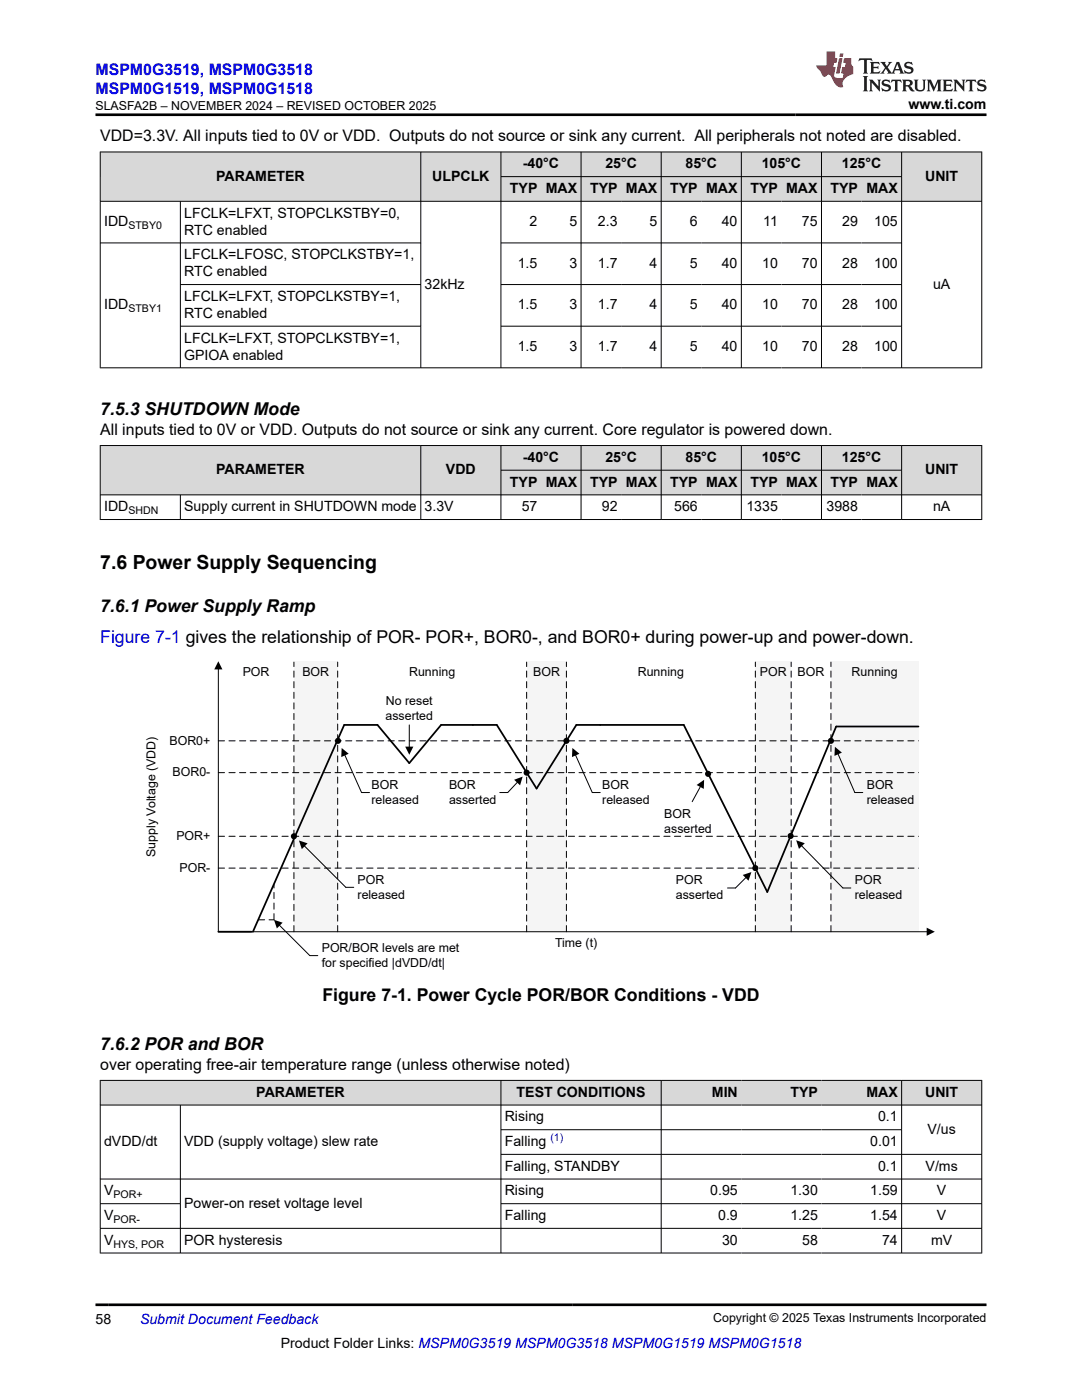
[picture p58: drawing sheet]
<svg xmlns="http://www.w3.org/2000/svg" width="216mm" height="279mm" viewBox="0 0 216 279" stroke-linecap="round" stroke-linejoin="round" font-family="sans-serif">
<defs><g id="words">
<text font-size="3.9" x="20" y="113.5">7.6 Power Supply Sequencing</text>
<g font-size="3.5">
<text x="20" y="82.9">7.5.3 SHUTDOWN Mode</text>
<text x="20" y="122.1">7.6.1 Power Supply Ramp</text>
<text x="64.3" y="199.7">Figure 7-1. Power Cycle POR/BOR Conditions - VDD</text>
<text x="20" y="209.6">7.6.2 POR and BOR</text>
</g>
<text font-size="3.5" fill="#00f" x="20" y="128.4">Figure 7-1 gives the relationship of POR- POR+, BOR0-, and BOR0+ during power-up and power-down.</text>
<g font-size="3.2" fill="#00f">
<text x="19" y="14.9">MSPM0G3519, MSPM0G3518</text>
<text x="19" y="18.7">MSPM0G1519, MSPM0G1518</text>
</g>
<g font-size="3.2">
<text x="20" y="28.2">VDD=3.3V. All inputs tied to 0V or VDD. Outputs do not source or sink any current. All peripherals not noted are disabled.</text>
<text x="20" y="86.8">All inputs tied to 0V or VDD. Outputs do not source or sink any current. Core regulator is powered down.</text>
<text x="20" y="213.5">over operating free-air temperature range (unless otherwise noted)</text>
</g>
<g font-size="2.8">
<text x="181.3" y="21.8">www.ti.com</text>
<text x="104.3" y="33.6">-40°C</text>
<text x="120.8" y="33.6">25°C</text>
<text x="136.8" y="33.6">85°C</text>
<text x="152" y="33.6">105°C</text>
<text x="168" y="33.6">125°C</text>
<text x="43.2" y="36.1">PARAMETER</text>
<text x="86.2" y="36.1">ULPCLK</text>
<text x="101.8" y="38.5">TYP</text>
<text x="108.9" y="38.5">MAX</text>
<text x="117.7" y="38.5">TYP</text>
<text x="124.9" y="38.5">MAX</text>
<text x="133.7" y="38.5">TYP</text>
<text x="140.9" y="38.5">MAX</text>
<text x="149.7" y="38.5">TYP</text>
<text x="156.9" y="38.5">MAX</text>
<text x="165.7" y="38.5">TYP</text>
<text x="172.9" y="38.5">MAX</text>
<text x="184.6" y="36.1">UNIT</text>
<text x="20.8" y="45.1">IDD</text>
<text x="36.8" y="43.4">LFCLK=LFXT, STOPCLKSTBY=0,</text>
<text x="36.8" y="46.8">RTC enabled</text>
<text x="105.7" y="45.1">2</text>
<text x="113.6" y="45.1">5</text>
<text x="119.3" y="45.1">2.3</text>
<text x="129.6" y="45.1">5</text>
<text x="137.7" y="45.1">6</text>
<text x="144" y="45.1">40</text>
<text x="152.3" y="45.1">11</text>
<text x="160" y="45.1">75</text>
<text x="168.1" y="45.1">29</text>
<text x="174.4" y="45.1">105</text>
<text x="36.8" y="51.8">LFCLK=LFOSC, STOPCLKSTBY=1,</text>
<text x="103.3" y="53.4">1.5</text>
<text x="113.6" y="53.4">3</text>
<text x="119.3" y="53.4">1.7</text>
<text x="129.6" y="53.4">4</text>
<text x="137.7" y="53.4">5</text>
<text x="144" y="53.4">40</text>
<text x="152.1" y="53.4">10</text>
<text x="160" y="53.4">70</text>
<text x="168.1" y="53.4">28</text>
<text x="174.4" y="53.4">100</text>
<text x="36.8" y="55.1">RTC enabled</text>
<text x="84.7" y="57.6">32kHz</text>
<text x="186.2" y="57.6">uA</text>
<text x="20.8" y="61.8">IDD</text>
<text x="36.8" y="60.1">LFCLK=LFXT, STOPCLKSTBY=1,</text>
<text x="36.8" y="63.4">RTC enabled</text>
<text x="103.3" y="61.8">1.5</text>
<text x="113.6" y="61.8">3</text>
<text x="119.3" y="61.8">1.7</text>
<text x="129.6" y="61.8">4</text>
<text x="137.7" y="61.8">5</text>
<text x="144" y="61.8">40</text>
<text x="152.1" y="61.8">10</text>
<text x="160" y="61.8">70</text>
<text x="168.1" y="61.8">28</text>
<text x="174.4" y="61.8">100</text>
<text x="36.8" y="68.4">LFCLK=LFXT, STOPCLKSTBY=1,</text>
<text x="36.8" y="71.8">GPIOA enabled</text>
<text x="103.3" y="70.1">1.5</text>
<text x="113.6" y="70.1">3</text>
<text x="119.3" y="70.1">1.7</text>
<text x="129.6" y="70.1">4</text>
<text x="137.7" y="70.1">5</text>
<text x="144" y="70.1">40</text>
<text x="152.1" y="70.1">10</text>
<text x="160" y="70.1">70</text>
<text x="168.1" y="70.1">28</text>
<text x="174.4" y="70.1">100</text>
<text x="43.2" y="94.7">PARAMETER</text>
<text x="89" y="94.7">VDD</text>
<text x="104.3" y="92.2">-40°C</text>
<text x="120.8" y="92.2">25°C</text>
<text x="136.8" y="92.2">85°C</text>
<text x="152" y="92.2">105°C</text>
<text x="168" y="92.2">125°C</text>
<text x="184.6" y="94.7">UNIT</text>
<text x="101.8" y="97.1">TYP</text>
<text x="108.9" y="97.1">MAX</text>
<text x="117.7" y="97.1">TYP</text>
<text x="124.9" y="97.1">MAX</text>
<text x="133.7" y="97.1">TYP</text>
<text x="140.9" y="97.1">MAX</text>
<text x="149.7" y="97.1">TYP</text>
<text x="156.9" y="97.1">MAX</text>
<text x="165.7" y="97.1">TYP</text>
<text x="172.9" y="97.1">MAX</text>
<text x="20.8" y="102">IDD</text>
<text x="36.8" y="102">Supply current in SHUTDOWN mode</text>
<text x="84.7" y="102">3.3V</text>
<text x="104.1" y="102">57</text>
<text x="120.1" y="102">92</text>
<text x="134.5" y="102">566</text>
<text x="148.9" y="102">1335</text>
<text x="164.9" y="102">3988</text>
<text x="186.2" y="102">nA</text>
<text x="51.1" y="218.9">PARAMETER</text>
<text x="103.1" y="218.9">TEST CONDITIONS</text>
<text x="142" y="218.9">MIN</text>
<text x="157.7" y="218.9">TYP</text>
<text x="172.9" y="218.9">MAX</text>
<text x="184.6" y="218.9">UNIT</text>
<text x="100.7" y="223.8">Rising</text>
<text x="175.2" y="223.8">0.1</text>
<text x="185.1" y="226.3">V/us</text>
<text x="20.8" y="228.7">dVDD/dt</text>
<text x="36.8" y="228.7">VDD (supply voltage) slew rate</text>
<text x="100.7" y="228.7">Falling</text>
<text x="100.7" y="233.7">Falling, STANDBY</text>
<text x="173.6" y="228.7">0.01</text>
<text x="175.2" y="233.7">0.1</text>
<text x="184.7" y="233.7">V/ms</text>
<text x="20.8" y="238.6">V</text>
<text x="100.7" y="238.6">Rising</text>
<text x="141.7" y="238.6">0.95</text>
<text x="157.7" y="238.6">1.30</text>
<text x="173.6" y="238.6">1.59</text>
<text x="187" y="238.6">V</text>
<text x="20.8" y="243.5">V</text>
<text x="36.8" y="241">Power-on reset voltage level</text>
<text x="100.7" y="243.5">Falling</text>
<text x="143.3" y="243.5">0.9</text>
<text x="157.7" y="243.5">1.25</text>
<text x="173.6" y="243.5">1.54</text>
<text x="187" y="243.5">V</text>
<text x="20.8" y="248.4">V</text>
<text x="36.8" y="248.4">POR hysteresis</text>
<text x="144.1" y="248.4">30</text>
<text x="160.1" y="248.4">58</text>
<text x="176" y="248.4">74</text>
<text x="185.8" y="248.4">mV</text>
<text x="19" y="264.2">58</text>
<text x="56" y="269">Product Folder Links: MSPM0G3519 MSPM0G3518 MSPM0G1519 MSPM0G1518</text>
</g>
<text font-size="2.8" fill="#00f" x="27.9" y="264.2">Submit Document Feedback</text>
<g font-size="2.5">
<text x="19.1" y="21.9">SLASFA2B – NOVEMBER 2024 – REVISED OCTOBER 2025</text>
<text x="48.4" y="134.9">POR</text>
<text x="60.3" y="134.9">BOR</text>
<text x="81.6" y="134.9">Running</text>
<text x="106.4" y="134.9">BOR</text>
<text x="127.3" y="134.9">Running</text>
<text x="151.6" y="134.9">POR</text>
<text x="159.2" y="134.9">BOR</text>
<text x="169.9" y="134.9">Running</text>
<text x="76.9" y="143.7">asserted</text>
<text x="77" y="140.8">No reset</text>
<text x="33.8" y="148.6">BOR0+</text>
<text x="34.4" y="154.9">BOR0-</text>
<text x="74.1" y="157.4">BOR</text>
<text x="74.1" y="160.4">released</text>
<text x="89.6" y="157.4">BOR</text>
<text x="89.6" y="160.4">asserted</text>
<text x="120.2" y="157.4">BOR</text>
<text x="120.2" y="160.4">released</text>
<text x="172.9" y="157.4">BOR</text>
<text x="172.9" y="160.4">released</text>
<text x="35.2" y="167.6">POR+</text>
<text x="132.6" y="163.2">BOR</text>
<text x="132.6" y="166.2">asserted</text>
<text x="31" y="171" transform="rotate(-90 31 171)">Supply Voltage (VDD)</text>
<text x="35.8" y="174">POR-</text>
<text x="71.3" y="176.5">POR</text>
<text x="71.3" y="179.4">released</text>
<text x="134.8" y="176.5">POR</text>
<text x="134.8" y="179.4">asserted</text>
<text x="170.6" y="176.5">POR</text>
<text x="170.6" y="179.4">released</text>
<text x="64.2" y="190">POR/BOR levels are met</text>
<text x="110.8" y="189.1">Time (t)</text>
<text x="64.2" y="192.9">for specified |dVDD/dt|</text>
<text x="142.3" y="263.9">Copyright © 2025 Texas Instruments Incorporated</text>
</g>
<g font-size="2.1">
<text x="25.6" y="45.7">STBY0</text>
<text x="25.6" y="62.3">STBY1</text>
<text x="25.6" y="102.6">SHDN</text>
<text x="22.6" y="239.1">POR+</text>
<text x="22.6" y="244.1">POR-</text>
<text x="22.6" y="249">HYS, POR</text>
</g>
<text font-size="2.1" fill="#00f" x="109.8" y="227.8">(1)</text>
</g></defs>
<g fill="#d8d8d8">
<path d="M20 30.3h175.9v5h-175.9z" fill-rule="evenodd"/>
<path d="M20.1 30.4h63.8v9.7h-63.8z" fill-rule="evenodd"/>
<path d="M84 30.4h15.9v9.7h-15.9z" fill-rule="evenodd"/>
<path d="M100 30.4h15.9v4.8h-15.9z" fill-rule="evenodd"/>
<path d="M116 30.4h15.9v4.8h-15.9z" fill-rule="evenodd"/>
<path d="M132 30.4h15.9v4.8h-15.9z" fill-rule="evenodd"/>
<path d="M148 30.4h15.9v4.8h-15.9z" fill-rule="evenodd"/>
<path d="M164 30.4h15.8v4.8h-15.8z" fill-rule="evenodd"/>
<path d="M180 30.4h15.8v9.7h-15.8z" fill-rule="evenodd"/>
<path d="M100 35.3h7.9v4.8h-7.9z" fill-rule="evenodd"/>
<path d="M108 35.3h7.9v4.8h-7.9z" fill-rule="evenodd"/>
<path d="M116 35.3h7.9v4.8h-7.9z" fill-rule="evenodd"/>
<path d="M123.9 35.3h8v4.8h-8z" fill-rule="evenodd"/>
<path d="M132 35.3h7.9v4.8h-7.9z" fill-rule="evenodd"/>
<path d="M139.9 35.3h8v4.8h-8z" fill-rule="evenodd"/>
<path d="M148 35.3h7.9v4.8h-7.9z" fill-rule="evenodd"/>
<path d="M155.9 35.3h8v4.8h-8z" fill-rule="evenodd"/>
<path d="M164 35.3h7.9v4.8h-7.9z" fill-rule="evenodd"/>
<path d="M171.9 35.3h7.9v4.8h-7.9z" fill-rule="evenodd"/>
</g>
<g fill="none" stroke="#000" stroke-width=".2">
<path d="M19.9 30.3h176.1M20 30.3v43.2M84 30.3v43.2M100 30.3v43.2M100 35.3h80M115.9 30.3v43.2M131.9 30.3v43.2M147.9 30.3v43.2M163.9 30.3v43.2M179.9 30.3v43.2M195.9 30.3v43.2M19.9 40.2h176.1"/>
<path d="M19.9 48.5h64.1M36 40.2v33.3M36 56.8h48M100 48.5h80M100 56.8h80M19.9 73.4h176.1M36 65.1h48M100 65.1h80"/>
</g>
<g fill="#d8d8d8">
<path d="M20 88.9h175.9v4.9h-175.9z" fill-rule="evenodd"/>
<path d="M20.1 89h63.8v9.7h-63.8z" fill-rule="evenodd"/>
<path d="M84 89h15.9v9.7h-15.9z" fill-rule="evenodd"/>
<path d="M100 89h15.9v4.8h-15.9z" fill-rule="evenodd"/>
<path d="M116 89h15.9v4.8h-15.9z" fill-rule="evenodd"/>
<path d="M132 89h15.9v4.8h-15.9z" fill-rule="evenodd"/>
<path d="M148 89h15.9v4.8h-15.9z" fill-rule="evenodd"/>
<path d="M164 89h15.8v4.8h-15.8z" fill-rule="evenodd"/>
<path d="M180 89h15.8v9.7h-15.8z" fill-rule="evenodd"/>
<path d="M100 93.9h7.9v4.8h-7.9z" fill-rule="evenodd"/>
<path d="M107.9 93.9h8v4.8h-8z" fill-rule="evenodd"/>
<path d="M116 93.9h7.9v4.8h-7.9z" fill-rule="evenodd"/>
<path d="M123.9 93.9h8v4.8h-8z" fill-rule="evenodd"/>
<path d="M132 93.9h7.9v4.8h-7.9z" fill-rule="evenodd"/>
<path d="M139.9 93.9h8v4.8h-8z" fill-rule="evenodd"/>
<path d="M148 93.9h7.9v4.8h-7.9z" fill-rule="evenodd"/>
<path d="M155.9 93.9h8v4.8h-8z" fill-rule="evenodd"/>
<path d="M164 93.9h7.9v4.8h-7.9z" fill-rule="evenodd"/>
<path d="M171.9 93.9h7.9v4.8h-7.9z" fill-rule="evenodd"/>
</g>
<g fill="none" stroke="#000" stroke-width=".2">
<path d="M19.9 88.9h176.1M19.9 98.8h176.1M20 88.9v14.8M36 98.8v4.9M84 88.9v14.8M100 88.9v14.8M100 93.8h80M115.9 88.9v14.8M131.9 88.9v14.8M147.9 88.9v14.8M163.9 88.9v14.8M179.9 88.9v14.8"/>
<path d="M195.9 88.9v14.8M19.9 103.7h176.1"/>
</g>
<g fill="#f5f5f5">
<path d="M58.6 132h8.8v53.9h-8.8z" fill-rule="evenodd"/>
<path d="M105.1 132h7.9v53.9h-7.9z" fill-rule="evenodd"/>
<path d="M150.7 132h7.2v53.9h-7.2z" fill-rule="evenodd"/>
<path d="M165.8 132h17.5v53.9h-17.5z" fill-rule="evenodd"/>
</g>
<g fill="none" stroke="#000" stroke-width=".2">
<path d="M43.6 133.5v52.4h141.4M67.1 147.8h.3M68.8 150.6l3.3 7.6h1.6M81.7 144.7v4.4M103.3 156.1l-2 2.1h-1.6M104.7 154.2h.4M112.6 147.8h.4M114.8 150.6l3.4 7.6h1.6M139.7 157.1l-1.6 2.9M140.9 154.4h.4M165.4 147.8h.4M167.2 150.4l3.4 7.8h1.6"/>
<path d="M58.3 166.9h.3M60.7 168.8l8.3 8.3h1.6M148.9 175.1l-2.1 2.1h-1.6M150.3 173.2h.4M157.4 166.8h.4M159.9 168.8l8.3 8.4h1.6M55.7 184.6l6.1 6.1h1.6"/>
</g>
<g fill="#000">
<path d="M43.6 132l.8 1.6h-1.6zM68.2 149.3l1.4 1.1-1.5 .7zM80.9 149h1.6l-.8 1.6zM102.6 155.6l1.7-.6-.5 1.7zM114.2 149.3l1.4 1.1-1.5 .7zM139 156.7l1.5-1.1-.1 1.8zM166.6 149l1.4 1.2-1.5 .7zM59.7 167.7l1.7 .6-1.2 1.2zM148.2 174.6l1.7-.6-.5 1.8zM158.9 167.7l1.7 .6-1.2 1.1zM54.7 183.6l1.7 .5-1.2 1.2zM184.9 185.1l1.6 .8-1.6 .9z"/>
<circle cx="67.4" cy="147.8" r=".61"/>
<circle cx="105.1" cy="154.2" r=".61"/>
<circle cx="113" cy="147.8" r=".61"/>
<circle cx="141.3" cy="154.4" r=".61"/>
<circle cx="165.8" cy="147.8" r=".61"/>
<circle cx="58.6" cy="166.9" r=".61"/>
<circle cx="150.7" cy="173.2" r=".61"/>
<circle cx="157.8" cy="166.8" r=".61"/>
</g>
<g fill="none" stroke="#000" stroke-width=".2" stroke-dasharray="1.2 .9">
<path d="M43.6 154.2h139.7M43.6 147.8h139.7M43.6 173.2h139.7M43.6 166.9h139.7M51.6 183.6h3.1M54.7 183.6v-7.1M58.6 185.9v-53.8M67.4 185.9v-53.8M105.1 185.9v-53.8M113 185.9v-53.8M150.7 185.9v-53.8M157.9 185.9v-53.8"/>
<path d="M165.8 185.9v-53.8"/>
</g>
<path d="M183.3 145h-16.5l-13.7 33-16.7-33.3h-21.4l-7.9 12.7-8-12.7h-11.1l-6.3 7.6-6.4-7.6h-6.6l-18.2 41.2M43.6 185.9h6.6" fill="none" stroke="#000" stroke-width=".35"/>
<g fill="#d8d8d8">
<path d="M20 215.6h175.9v4.9h-175.9z" fill-rule="evenodd"/>
<path d="M20.1 215.7h79.8v4.8h-79.8z" fill-rule="evenodd"/>
<path d="M100 215.7h31.9v4.8h-31.9z" fill-rule="evenodd"/>
<path d="M132 215.7h15.9v4.8h-15.9z" fill-rule="evenodd"/>
<path d="M147.9 215.7h16v4.8h-16z" fill-rule="evenodd"/>
<path d="M163.9 215.7h15.9v4.8h-15.9z" fill-rule="evenodd"/>
<path d="M180 215.7h15.8v4.8h-15.8z" fill-rule="evenodd"/>
</g>
<g fill="none" stroke="#000" stroke-width=".2">
<path d="M19.9 215.6h176.1M20 215.6v34.5M100 215.6v34.5M131.9 215.6v34.5M179.9 215.6v34.5M195.9 215.6v34.5M19.9 220.5h176.1M36 220.5v29.6M100 225.5h80M100 230.4h96M196 235.3h-176.1M19.9 240.2h16.2"/>
<path d="M19.9 245.1h176.1M19.9 250.1h176.1M100 240.2h96"/>
</g>
<path d="M171.5 11.6l-.2 .6 .5-.2h.6v.1v2.2l-.2 .4h1l-.2-.4v-2.2v-.1h.5l.6 .2-.2-.6zM173.6 12.4l.2 .3v1.6l-.2 .4h1.9l.1-.6a1.08 1.08 0 0 1-1.3 .2v-.7h.6l.4 .2v-.7l-.4 .2h-.6v-.5l.2-.2a1 1 0 0 1 1 .3l-.1-.5zM175.7 12.4l.9 1.1-1 1.2h.9l-.2-.2 .5-.8 .4 .8-.2 .2h1.6l-.2-.2 .2-.5h.9l.1 .5-.1 .2h.9l-.2-.4-.8-1.9h-.5l-.9 2.1-.9-1.1 .9-1h-.8l.2 .2-.4 .6-.4-.6 .2-.2zM179 12.8l.4 1h-.7zM180.7 12.5a.65 .65 0 0 0-.2 .7 .65 .65 0 0 0 .6 .5l.6 .1 .1 .3a.79 .79 0 0 1-.7 .4 .79 .79 0 0 1-.7-.5l.1 .7 .2-.1a.93 .93 0 0 0 1.1 0 .93 .93 0 0 0 .4-.9 1.46 1.46 0 0 0-1.2-.6l-.1-.3a1.09 1.09 0 0 1 1.2 .2l-.2-.6-.1 .1-.5-.2zM172.2 15.2l.2 .4v2.2l-.2 .4h1l-.2-.4v-2.2l.2-.4zM173.4 15.9l.2 .4v1.5l-.2 .4h.8l-.3-.4 .1-1.3 1.6 1.8v-2l.2-.4h-.7l.1 .2 .1 1.1-1.2-1.3zM176.2 16a.65 .65 0 0 0-.2 .8 .65 .65 0 0 0 .6 .4l.6 .2 .1 .2a.79 .79 0 0 1-.7 .4 .79 .79 0 0 1-.7-.5l.1 .7 .2-.1a.93 .93 0 0 0 1.1 .1 .93 .93 0 0 0 .4-1 1.46 1.46 0 0 0-1.2-.5l-.1-.4a1.09 1.09 0 0 1 1.2 .2l-.1-.6-.2 .1-.5-.1zM177.9 15.9l-.1 .6a.63 .63 0 0 1 .8-.3v1.6l-.3 .4h1l-.2-.4v-1.6a.66 .66 0 0 1 .8 .3l-.1-.6zM180 15.9l.2 .4v1.5l-.2 .4h1l-.2-.2-.1-.7h.5l.1 .2a.79 .79 0 0 0 1.2 .6l-1-.9a.61 .61 0 0 0 .6-.6 .61 .61 0 0 0-.5-.7zM180.8 16.2h.1a.47 .47 0 0 1 .5 .1 .47 .47 0 0 1 .1 .5l-.1 .1-.7 .1zM182.3 15.9l.2 .2a2.27 2.27 0 0 0 .4 2 1.04 1.04 0 0 0 1.7-.7v-1.3l.2-.2h-.8l.2 .4v1.1a.6 .6 0 0 1-.6 .6 .6 .6 0 0 1-.6-.6v-1.1l.3-.4zM184.9 15.9l.2 .4v1.5l-.2 .4h.8l-.3-.4v-1.4l.9 1.9 .9-1.9v1.4l-.3 .4h1l-.2-.4v-1.5l.2-.4h-.8l-.7 1.5-.6-1.5zM188.1 15.9l.2 .4v1.5l-.2 .4h1.9l.1-.6a1.09 1.09 0 0 1-1.3 .2v-.7h.6l.4 .2v-.6l-.4 .2h-.6v-.6l.2-.1a1.01 1.01 0 0 1 1 .3l-.1-.6zM190.2 15.9l.3 .4v1.5l-.3 .4h.8l-.2-.4v-1.3l1.6 1.8v-2l.2-.4h-.7l.2 .2v1.1l-1.2-1.3zM192.8 15.9l-.1 .6a.63 .63 0 0 1 .8-.3v1.6l-.3 .4h1l-.2-.4v-1.6a.66 .66 0 0 1 .8 .3l-.1-.6zM195.2 16a.65 .65 0 0 0-.2 .8 .65 .65 0 0 0 .6 .4l.6 .2 .2 .2a.79 .79 0 0 1-.7 .4 .79 .79 0 0 1-.7-.5l.1 .7 .2-.1a.93 .93 0 0 0 1 .1 .93 .93 0 0 0 .5-1 1.46 1.46 0 0 0-1.3-.5v-.4a1.09 1.09 0 0 1 1.2 .2l-.2-.6-.2 .1-.5-.1z" fill="#231f20"/>
<path d="M164.9 10.3v2.7h-2l.1 .4 .8 1a.95 .95 0 0 0 1 .9 .59 .59 0 0 1 .5-.4 .59 .59 0 0 1 .5 .3l.4 .8a1.59 1.59 0 0 0 2.1 1.4 1.61 1.61 0 0 1 1-2.3l1-.3-.1-1.5a1.59 1.59 0 0 1-.3-1.7h-1.5l-.2 .9h.6l-.2 .9h-.5l-.2 .9v.3l.4 .1-.1 .9h-.7a.73 .73 0 0 1-1-.7l.3-1.5h-.5l.1-.9h.5l.2-.9h-.5v-1.3zM167.4 11.6l-.6 3.1h.7l.6-3.1zM167.6 10.7l-.1 .6h.7l.1-.6z" fill="#ed1c24"/>
<path d="M19 22.9h177.8M19 260.4h177.8" fill="none" stroke="#000" stroke-width=".53"/>
<use href="#words"/>
</svg>
